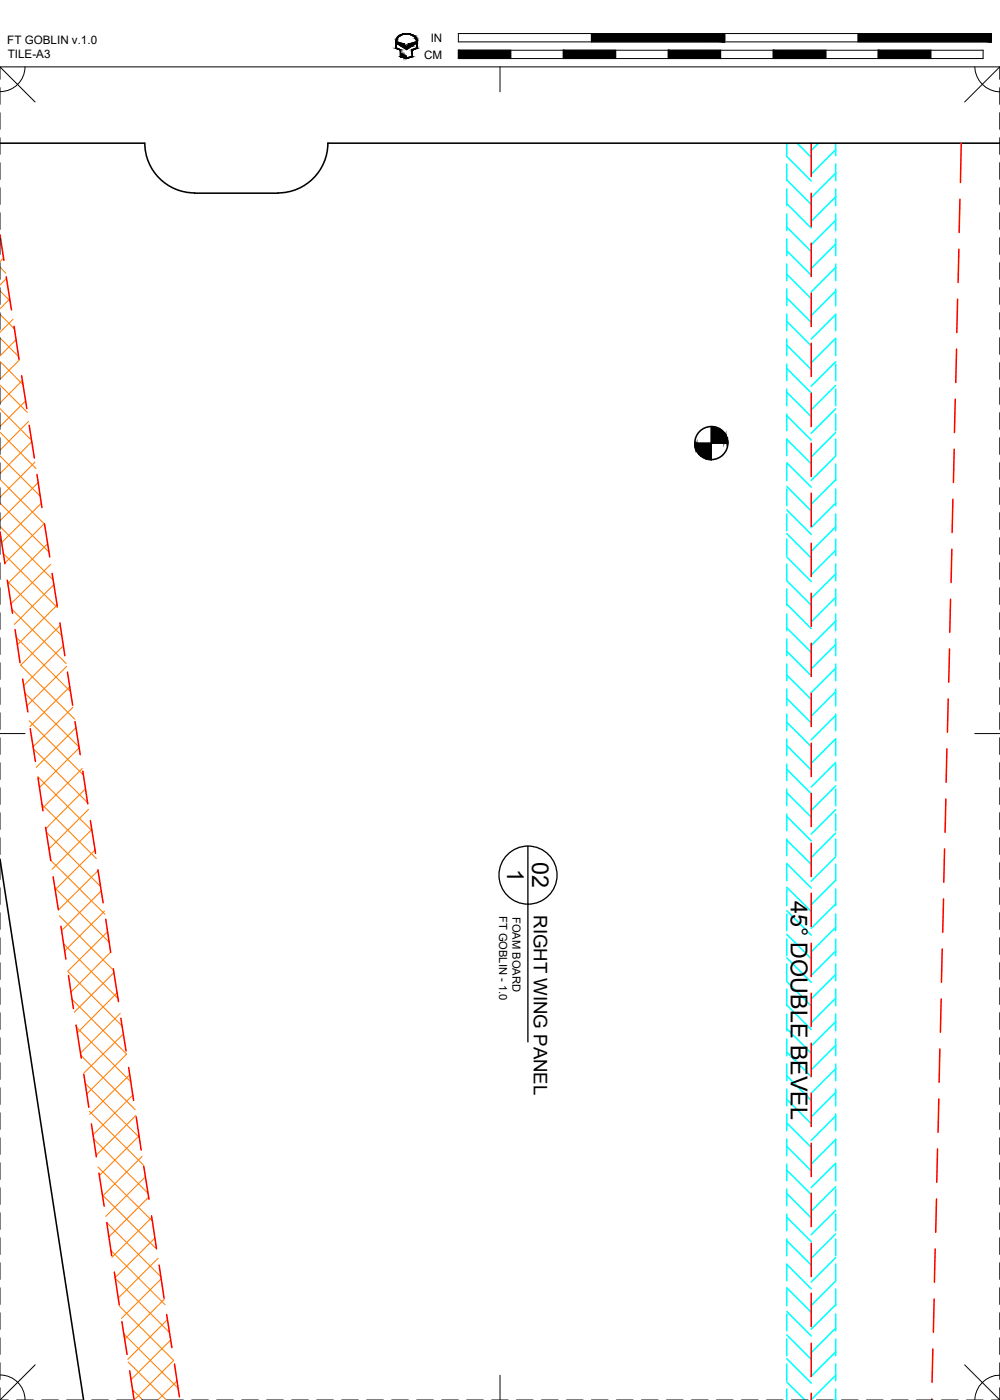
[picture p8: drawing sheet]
<svg xmlns="http://www.w3.org/2000/svg" width="190mm" height="267mm" viewBox="0 0 190 267" stroke-linecap="round" stroke-linejoin="round" font-family="sans-serif">
<defs><g id="words">
<g font-size="4.4">
<text x="96.6" y="165.5" transform="rotate(90 96.6 165.5)">1</text>
<text x="101.4" y="164.3" transform="rotate(90 101.4 164.3)">02</text>
<text x="150.7" y="171.6" transform="rotate(90 150.7 171.6)">45° DOUBLE BEVEL</text>
</g>
<text font-size="3.5" x="101.7" y="174.3" transform="rotate(90 101.7 174.3)">RIGHT WING PANEL</text>
<g font-size="2.2">
<text x="1.4" y="8.4">FT GOBLIN v.1.0</text>
<text x="1.5" y="11.1">TILE-A3</text>
<text x="80.8" y="11.2">CM</text>
<text x="82.1" y="8">IN</text>
</g>
<g font-size="2.1">
<text x="95.1" y="174.5" transform="rotate(90 95.1 174.5)">FT GOBLIN - 1.0</text>
<text x="97.6" y="174.7" transform="rotate(90 97.6 174.7)">FOAM BOARD</text>
</g>
</g></defs>
<!-- layer: 04 BEVEL -->
<g fill="none" stroke="#0ff" stroke-width=".3">
<path d="M149.9 29.8l4.6 4.7M149.9 34.3l4.6 4.6M149.9 38.8l4.6 4.6M149.9 27.3v2.4M149.9 31.2v3.2M149.9 36v3.2M151.9 27.3l2.6 2.7M155.9 27.3l-1.4 1.4M159.2 37.5l-4.7 4.7M159.2 33l-4.7 4.6M159.2 28.5l-4.7 4.7M159.2 27.3v2.4"/>
<path d="M159.2 31.2v3.2M159.2 36v3.2M149.9 43.3l4.6 4.6M149.9 47.8l4.6 4.6M149.9 52.2l4.6 4.7M149.9 56.7l4.6 4.7M149.9 40.8v3.1M149.9 45.5v3.2M149.9 50.3v3.2M149.9 55.1v3.1M149.9 59.8v3.2M159.2 59.9l-4.7 4.7"/>
<path d="M159.2 55.5l-4.7 4.6M159.2 50.9l-4.7 4.7M159.2 46.5l-4.7 4.6M159.2 42l-4.7 4.6M159.2 40.8v3.1M159.2 45.5v3.2M159.2 50.3v3.2M159.2 55.1v3.1M159.2 59.8v3.2M149.9 61.2l4.6 4.7M149.9 65.7l4.6 4.7M149.9 70.2l4.6 4.7"/>
<path d="M149.9 74.7l4.6 4.7M149.9 79.2l4.6 4.6M149.9 64.6v3.2M149.9 69.3v3.2M149.9 74.1v3.2M149.9 78.9v3.1M159.2 77.9l-4.7 4.6M159.2 73.4l-4.7 4.7M159.2 68.9l-4.7 4.7M159.2 64.4l-4.7 4.7M159.2 64.6v3.2M159.2 69.3v3.2"/>
<path d="M159.2 74.1v3.2M159.2 78.9v3.1M149.9 83.7l4.6 4.6M149.9 88.1l4.6 4.7M149.9 92.7l4.6 4.6M149.9 97.1l4.6 4.7M149.9 83.6v3.2M149.9 88.4v3.2M149.9 93.2v3.1M149.9 97.9v3.2M159.2 95.8l-4.7 4.7M159.2 91.4l-4.7 4.6"/>
<path d="M159.2 86.9l-4.7 4.6M159.2 82.4l-4.7 4.7M159.2 83.6v3.2M159.2 88.4v3.2M159.2 93.2v3.1M159.2 97.9v3.2M149.9 101.6l4.6 4.7M149.9 106.1l4.6 4.7M149.9 107.4v3.2l4.6 4.7M149.9 115.1l4.6 4.7M149.9 119.6l4.6 4.7M149.9 102.7v3.2"/>
<path d="M149.9 112.2v3.2M149.9 117v3.1M159.2 118.3l-4.7 4.7M159.2 113.8l-4.7 4.7M159.2 109.3l-4.7 4.7M159.2 104.8l-4.7 4.7M159.2 100.4l-4.7 4.6M159.2 102.7v3.2M159.2 107.4v3.2M159.2 112.2v3.2M159.2 117v3.1M149.9 124.1l4.6 4.6"/>
<path d="M149.9 128.6l4.6 4.6M149.9 133l4.6 4.7M149.9 137.6l4.6 4.6M149.9 121.7v3.2M149.9 126.5v3.2M149.9 131.3v3.1M149.9 136v3.2M159.2 136.3l-4.7 4.6M159.2 131.8l-4.7 4.6M159.2 127.3l-4.7 4.7M159.2 122.8l-4.7 4.6M159.2 121.7v3.2"/>
<path d="M159.2 126.5v3.2M159.2 131.3v3.1M159.2 136v3.2M149.9 142l4.6 4.7M149.9 146.5l4.6 4.7M149.9 151l4.6 4.7M149.9 155.5l4.6 4.7M149.9 140.8v3.2M149.9 145.5v3.2M149.9 150.3v3.2M149.9 155.1v3.2M149.9 159.8v3.2"/>
<path d="M159.2 158.7l-4.7 4.7M159.2 154.2l-4.7 4.7M159.2 149.7l-4.7 4.7M159.2 145.3l-4.7 4.6M159.2 140.7l-4.7 4.7M159.2 140.8v3.2M159.2 145.5v3.2M159.2 150.3v3.2M159.2 155.1v3.2M159.2 159.8v3.2M149.9 160l4.6 4.6M149.9 164.5l4.6 4.7"/>
<path d="M149.9 169l4.6 4.6M149.9 173.5l4.6 4.6M149.9 178l4.6 4.6M149.9 164.6v3.2M149.9 169.4v3.1M149.9 174.1v3.2M149.9 178.9v3.2M159.2 176.7l-4.7 4.6M159.2 172.2l-4.7 4.7M159.2 167.7l-4.7 4.6M159.2 163.2l-4.7 4.7M159.2 164.6v3.2"/>
<path d="M159.2 169.4v3.1M159.2 174.1v3.2M159.2 178.9v3.2M149.9 182.5l4.6 4.6M149.9 187l4.6 4.6M149.9 191.4l4.6 4.7M149.9 196l4.6 4.6M149.9 183.7v3.1M149.9 188.4v3.2M149.9 193.2v3.2M149.9 197.9v3.2M159.2 199.1l-4.7 4.7"/>
<path d="M159.2 194.6l-4.7 4.7M159.2 190.2l-4.7 4.6M159.2 185.6l-4.7 4.7M159.2 181.2l-4.7 4.6M159.2 183.7v3.1M159.2 188.4v3.2M159.2 193.2v3.2M159.2 197.9v3.2M149.9 200.4l4.6 4.7M149.9 204.9l4.6 4.7M149.9 209.4l4.6 4.7M149.9 213.9l4.6 4.7"/>
<path d="M149.9 218.4l4.6 4.6M149.9 202.7v3.2M149.9 207.5v3.1M149.9 212.2v3.2M149.9 217v3.2M159.2 217.1l-4.7 4.7M159.2 212.6l-4.7 4.6M159.2 208.1l-4.7 4.7M159.2 203.6l-4.7 4.7M159.2 202.7v3.2M159.2 207.5v3.1M159.2 212.2v3.2"/>
<path d="M159.2 217v3.2M149.9 222.9l4.6 4.7M149.9 227.4l4.6 4.6M149.9 231.9l4.6 4.6M149.9 236.3l4.6 4.7M149.9 221.8v3.1M149.9 226.5v3.2M149.9 231.3v3.2M149.9 236v3.2M159.2 239.6l-4.7 4.6M159.2 235l-4.7 4.7M159.2 230.6l-4.7 4.6"/>
<path d="M159.2 226.1l-4.7 4.6M159.2 221.6l-4.7 4.6M159.2 221.8v3.1M159.2 226.5v3.2M159.2 231.3v3.2M159.2 236v3.2M149.9 240.9l4.6 4.6M149.9 245.3l4.6 4.7M149.9 249.8l4.6 4.7M149.9 254.3l4.6 4.7M149.9 258.8l4.6 4.7M149.9 240.8v3.2"/>
<path d="M149.9 245.6v3.1M149.9 250.3v3.2M149.9 255.1v3.2M149.9 259.9v3.1M159.2 257.5l-4.7 4.7M159.2 253l-4.7 4.7M159.2 248.5l-4.7 4.7M159.2 244l-4.7 4.7M159.2 240.8v3.2M159.2 245.6v3.1M159.2 250.3v3.2M159.2 255.1v3.2"/>
<path d="M159.2 259.9v3.1M149.9 263.3l3.4 3.4M149.9 264.6v2.1M159.2 266.5l-.2 .2M159.2 262l-4.7 4.7M159.2 264.6v2.1"/>
</g>
<!-- layer: 02 SCORE -->
<g fill="none" stroke="#f00" stroke-width=".3">
<path d="M154.5 27.3v6.3M154.5 36.8v6.4M182.9 37.9l-.2 6.4M183.1 27.3l-.1 7.5M0 44.7l.7 4.9M1.2 52.7l1 6.3M154.5 46.3v6.4M154.5 55.9v6.3M182.4 57l-.1 6.3M182.7 47.5l-.2 6.3M2.7 62.2l.9 6.3M4.1 71.6l1 6.2"/>
<path d="M154.5 65.4v6.3M154.5 74.9v6.4M182 76l-.2 6.4M182.2 66.5l-.1 6.4M5.6 81l.9 6.3M7 90.4l1 6.3M8.5 99.8l1 6.3M154.5 84.4v6.4M154.5 94v6.3M181.5 95.1l-.1 6.3M181.8 85.6l-.2 6.3M0 101.3l.9 6.1"/>
<path d="M1.4 110.5l1 6.3M2.9 120l.9 6.3M9.9 109.2l1 6.3M11.4 118.7l1 6.2M154.5 103.5v6.3M154.5 113v6.4M181.1 114.1l-.2 6.3M181.3 104.6l-.1 6.4M4.3 129.4l1 6.2M5.8 138.8l.9 6.3M12.8 128l1 6.3M14.3 137.5l1 6.3"/>
<path d="M154.5 122.5v6.4M154.5 132.1v6.3M180.6 133.1l-.1 6.4M180.9 123.6l-.2 6.4M7.2 148.2l1 6.3M8.7 157.6l1 6.3M15.8 146.9l.9 6.2M17.2 156.3l1 6.3M154.5 141.6v6.3M154.5 151.1v6.4M180.2 152.2l-.2 6.3M180.4 142.7l-.2 6.3"/>
<path d="M10.1 167l1 6.3M11.6 176.5l1 6.2M18.7 165.7l.9 6.3M20.1 175.1l1 6.3M154.5 160.6v6.4M154.5 170.2v6.3M154.5 179.7v6.3M179.7 171.2l-.1 6.4M179.9 161.7l-.1 6.4M13 185.8l1 6.3M14.5 195.3l1 6.3M21.6 184.5l1 6.3"/>
<path d="M23 194l1 6.2M154.5 189.2v6.4M154.5 198.7v6.4M179 199.8l-.1 6.4M179.3 190.3l-.2 6.3M179.5 180.8l-.2 6.3M16 204.7l.9 6.2M17.4 214.1l1 6.3M24.5 203.3l1 6.3M25.9 212.8l1 6.3M154.5 208.3v6.3M154.5 217.8v6.3"/>
<path d="M178.6 218.9l-.1 6.3M178.8 209.3l-.1 6.4M18.9 223.5l.9 6.3M20.3 232.9l1 6.3M27.4 222.2l1 6.2M28.9 231.6l.9 6.3M154.5 227.3v6.4M154.5 236.8v6.4M178.2 237.9l-.2 6.4M178.4 228.4l-.1 6.4M21.8 242.3l.9 6.3M23.2 251.8l1 6.2"/>
<path d="M30.3 241l1 6.3M31.8 250.4l.9 6.3M33.2 259.9l1 6.2M154.5 246.4v6.3M154.5 255.9v6.3M177.7 257l-.1 6.3M178 247.5l-.2 6.3M24.7 261.1l.8 5.6M154.5 265.4v1.3M177.5 266.5v.2"/>
</g>
<!-- layer: 06 CAVITY -->
<g fill="none" stroke="#ff7f00" stroke-width=".2">
<path d="M0 46.4l.3 .3M0 50.9l1.1 1.1M0 55.4l1.9 1.9M0 59.9l2.7 2.7M0 45.2v.1M.6 49.2l-.6 .6M1.2 53l-1.2 1.3M1.8 56.9l-1.8 1.9M0 64.4l3.6 3.6M0 68.9l4.4 4.4M0 73.4l5.2 5.2M0 77.8l6.1 6.1"/>
<path d="M2.5 60.8l-2.5 2.5M3.1 64.7l-3.1 3.1M3.7 68.6l-3.7 3.7M4.3 72.5l-4.3 4.3M4.9 76.4l-4.9 4.9M0 82.3l6.8 6.9M0 86.9l7.7 7.6M0 91.3l8.5 8.6M0 95.8l9.3 9.4M5.5 80.3l-5.5 5.5M6.1 84.1l-6.1 6.1M6.6 88.1l-6.6 6.6"/>
<path d="M7.3 91.9l-7.3 7.3M7.9 95.8l-7.6 7.6M8.5 99.7l-7.6 7.6M0 100.3l10.1 10.2M.6 105.4l10.4 10.4M1.4 110.8l10.4 10.3M2.3 116.1l10.3 10.3M9.1 103.6l-7.6 7.6M9.7 107.5l-7.6 7.5M10.3 111.4l-7.6 7.6M10.9 115.3l-7.6 7.5M11.5 119.2l-7.6 7.5"/>
<path d="M3.1 121.4l10.3 10.3M3.9 126.7l10.3 10.3M4.7 132l10.4 10.3M5.6 137.3l10.3 10.3M12.1 123l-7.6 7.6M12.7 126.9l-7.6 7.6M13.3 130.8l-7.6 7.6M13.9 134.7l-7.6 7.6M14.5 138.6l-7.6 7.6M6.4 142.6l10.3 10.3M7.2 147.9l10.3 10.4M8 153.2l10.4 10.4"/>
<path d="M8.8 158.5l10.3 10.4M15.1 142.5l-7.6 7.6M15.7 146.4l-7.6 7.5M16.3 150.3l-7.6 7.6M16.9 154.2l-7.6 7.5M17.5 158.1l-7.6 7.5M9.6 163.9l10.4 10.3M10.5 169.2l10.3 10.3M11.3 174.5l10.3 10.3M12.1 179.8l10.3 10.4M18.1 161.9l-7.6 7.6M18.7 165.8l-7.6 7.6"/>
<path d="M19.3 169.7l-7.6 7.6M19.9 173.6l-7.6 7.6M20.5 177.5l-7.6 7.5M12.9 185.1l10.4 10.4M13.7 190.4l10.4 10.4M14.6 195.7l10.3 10.4M21.1 181.4l-7.6 7.6M21.7 185.3l-7.6 7.5M22.3 189.2l-7.6 7.5M22.9 193l-7.6 7.6M23.5 196.9l-7.6 7.6M15.4 201l10.3 10.4"/>
<path d="M16.2 206.4l10.3 10.3M17 211.7l10.4 10.3M17.9 217l10.3 10.3M24.1 200.8l-7.6 7.6M24.7 204.7l-7.6 7.6M25.3 208.6l-7.6 7.6M25.9 212.5l-7.5 7.6M26.5 216.4l-7.5 7.5M18.7 222.3l10.3 10.3M19.5 227.6l10.3 10.3M20.3 232.9l10.4 10.3M21.1 238.2l10.4 10.3"/>
<path d="M27.1 220.3l-7.6 7.6M27.7 224.2l-7.6 7.5M28.3 228.1l-7.6 7.5M28.9 231.9l-7.6 7.6M29.5 235.8l-7.6 7.6M30.1 239.7l-7.6 7.6M22 243.5l10.3 10.4M22.8 248.8l10.3 10.4-7.6 7.5M23.6 254.1l10.3 10.4M24.4 259.5l7.3 7.2M30.7 243.6l-7.6 7.6M31.3 247.5l-7.5 7.6"/>
<path d="M31.9 251.4l-7.5 7.6M32.5 255.3l-7.5 7.5M25.3 264.8l1.9 1.9M33.7 263.1l-3.6 3.6"/>
</g>
<!-- layer: 01 CUT -->
<path d="M0 27.3h27.5M27.6 27.3a9.5 9.5 0 0 0 9.5 9.5M37.1 36.8h15.8M62.5 27.3a9.5 9.5 0 0 1-9.5 9.5M62.5 27.3h128M0 163.7l15.9 103" fill="none" stroke="#000" stroke-width=".3"/>
<!-- layer: 23 NOTES -->
<g fill="none" stroke="#000" stroke-width=".25">
<path d="M132.3 84.4h6.4M135.5 81.3v6.3M100.6 161.2v37.3"/>
<circle cx="100.6" cy="166.7" r="5.5"/>
</g>
<g fill="#000" stroke="#000" stroke-width=".19">
<path d="M132.5 84.4v1.1l-.1-.5zM138.6 83.9l.1 .5z"/>
<path d="M132.4 84.4v.6l.1-.6zM132.3 84.4l.1 .6z"/>
<path d="M132.8 84.4l-.3 1.1 .3 .5zM132.5 84.4h.3l-.3 1.1z"/>
<path d="M133.1 84.4l-.3 1.6 .3 .5zM132.8 84.4h.3l-.3 1.6z"/>
<path d="M133.5 84.4l-.4 2.1 .4 .4zM133.1 84.4h.4l-.4 2.1z"/>
<path d="M133.9 84.4l-.4 2.5 .4 .3zM133.5 84.4h.4l-.4 2.5z"/>
<path d="M134.4 84.4l-.5 2.8 .5 .2zM133.9 84.4h.5l-.5 2.8z"/>
<path d="M134.9 84.4l-.5 3 .5 .2zM134.4 84.4h.5l-.5 3z"/>
<path d="M135.5 84.4l-.6 3.2h.6zM134.9 84.4h.6l-.6 3.2z"/>
<path d="M136 81.3l-.5 3.1h.5zM135.5 81.3h.5l-.5 3.1z"/>
<path d="M136.6 81.5l-.6 2.9h.6zM136 81.3l.6 .2-.6 2.9z"/>
<path d="M137.1 81.7l-.5 2.7h.5zM136.6 81.5l.5 .2-.5 2.7z"/>
<path d="M137.5 82l-.4 2.4h.4zM137.1 81.7l.4 .3-.4 2.4z"/>
<path d="M137.9 82.4l-.4 2h.4zM137.5 82l.4 .4-.4 2z"/>
<path d="M138.3 82.8l-.4 1.6h.4zM137.9 82.4l.4 .4-.4 1.6z"/>
<path d="M138.5 83.3l-.2 1.1h.2zM138.3 82.8l.2 .5-.2 1.1z"/>
<path d="M138.6 83.9l-.1 .5h.1zM138.5 83.3l.1 .6-.1 .5z"/>
</g>
<circle cx="135.5" cy="84.4" r="3.2" fill="none" stroke="#000" stroke-width=".3"/>
<!-- layer: 22 TILED -->
<g fill="none" stroke="#000" stroke-width=".19">
<path d="M0 12.7l6.7 6.7M0 16.7v3.2M4.8 12.7a4.7 4.7 0 0 1-4.8 4.8M75.6 7.9a2 2 0 0 1 3.2-1l.5 .6 .1 1.7-.9 .3v1.3l-1.1 .2-.1-.3v.3h-.2v-.4h-.1v.3h-.1v-.5h-.1v.5l-.2-.1v-.6h-.1v.6h-.1v-1.3l-.9-.3v-1.3M75.7 8l1.3 .4 .2 .4h.4l.2-.4 1.4-.4v.3l-1.8 1.2-1.7-1.2zM75.8 7a2.26 2.26 0 0 1 3.6 .6l.1 1.6-.9 .4v1.2l-1.2 .4-1.1-.4v-1.3l-.9-.3a2.64 2.64 0 0 1 .4-2.2zM87.3 6.4h101.6v1.6h-101.6zM87.3 9.6h100v1.6h-100zM95.3 12.7v4.8M97.3 9.6v1.6M107.3 9.6v1.6M112.7 6.4v1.6"/>
<path d="M117.3 9.6v1.6M127.3 9.6v1.6M137.3 9.6v1.6M138.1 6.4v1.6M147.3 9.6v1.6M157.3 9.6v1.6M163.5 6.4v1.6M167.3 9.6v1.6M177.3 9.6v1.6M185.7 12.7a4.9 4.9 0 0 0 4.8 4.8M190.5 12.7h-190.5v2.4M190.5 12.7l-6.7 6.7"/>
<path d="M190.5 12.7v2.4M190.5 16.7v3.2M0 21.5v3.1M0 26.2v3.2M0 31v3.2M0 35.8v3.1M190.5 21.5v3.1M190.5 26.2v3.2M190.5 31v3.2M190.5 35.8v3.1M0 40.5v3.2M0 45.3v3.2"/>
<path d="M0 50v3.2M0 54.8v3.2M0 59.6v3.1M190.5 40.5v3.2M190.5 45.3v3.2M190.5 50v3.2M190.5 54.8v3.2M190.5 59.6v3.1M0 64.3v3.2M0 69.1v3.2M0 73.9v3.1M0 78.6v3.2"/>
<path d="M190.5 64.3v3.2M190.5 69.1v3.2M190.5 73.9v3.1M190.5 78.6v3.2M0 83.4v3.2M0 88.1v3.2M0 92.9v3.2M0 97.7v3.1M190.5 83.4v3.2M190.5 88.1v3.2M190.5 92.9v3.2M190.5 97.7v3.1"/>
<path d="M0 102.4v3.2M0 107.2v3.2M0 112v3.1M0 116.7v3.2M190.5 102.4v3.2M190.5 107.2v3.2M190.5 112v3.1M190.5 116.7v3.2M0 139.7h4.8M0 121.5v3.2M0 126.3v3.1M0 131v3.2"/>
<path d="M0 135.8v3.2M185.7 139.7h4.8M190.5 121.5v3.2M190.5 126.3v3.1M190.5 131v3.2M190.5 135.8v3.2M0 140.5v3.2M0 145.3v3.2M0 150.1v3.1M0 154.8v3.2M0 159.6v3.2M190.5 140.5v3.2"/>
<path d="M190.5 145.3v3.2M190.5 150.1v3.1M190.5 154.8v3.2M190.5 159.6v3.2M0 164.4v3.1M0 169.1v3.2M0 173.9v3.2M0 178.6v3.2M190.5 164.4v3.1M190.5 169.1v3.2M190.5 173.9v3.2M190.5 178.6v3.2"/>
<path d="M0 183.4v3.2M0 188.2v3.1M0 192.9v3.2M0 197.7v3.2M190.5 183.4v3.2M190.5 188.2v3.1M190.5 192.9v3.2M190.5 197.7v3.2M0 202.5v3.1M0 207.2v3.2M0 212v3.2M0 216.7v3.2"/>
<path d="M190.5 202.5v3.1M190.5 207.2v3.2M190.5 212v3.2M190.5 216.7v3.2M0 221.5v3.2M0 226.3v3.1M0 231v3.2M0 235.8v3.2M190.5 221.5v3.2M190.5 226.3v3.1M190.5 231v3.2M190.5 235.8v3.2"/>
<path d="M0 240.6v3.1M0 245.3v3.2M0 250.1v3.2M0 254.8v3.2M0 259.6v3.2M190.5 240.6v3.1M190.5 245.3v3.2M190.5 250.1v3.2M190.5 254.8v3.2M190.5 259.6v3.2M0 264.4v2.3M0 266.7h1.6"/>
<path d="M0 261.9a4.7 4.7 0 0 1 4.8 4.8M3.2 266.7h3.2M6.7 260l-6.7 6.7M7.9 266.7h3.2M12.7 266.7h3.2M17.5 266.7h3.1M22.2 266.7h3.2M27 266.7h3.2M31.8 266.7h3.1M36.5 266.7h3.2M41.3 266.7h3.2M46 266.7h3.2"/>
<path d="M50.8 266.7h3.2M55.6 266.7h3.1M60.3 266.7h3.2M65.1 266.7h3.2M69.9 266.7h3.1M74.6 266.7h3.2M79.4 266.7h3.2M84.1 266.7h3.2M88.9 266.7h3.2M93.7 266.7h3.1M95.3 262v4.7M98.4 266.7h3.2"/>
<path d="M103.1 266.7h3.2M107.9 266.7h3.2M112.7 266.7h3.1M117.4 266.7h3.2M122.2 266.7h3.2M127 266.7h3.1M131.7 266.7h3.2M136.5 266.7h3.2M141.2 266.7h3.2M146 266.7h3.2M150.8 266.7h3.1M155.5 266.7h3.2"/>
<path d="M160.3 266.7h3.2M165.1 266.7h3.1M169.8 266.7h3.2M174.6 266.7h3.2M179.3 266.7h3.2M183.8 260l6.7 6.7M184.1 266.7h3.2M188.9 266.7h1.6M190.5 262a4.8 4.8 0 0 0-4.8 4.7M190.5 264.4v2.3"/>
</g>
<g fill="#000" stroke="#000" stroke-width=".19">
<path d="M75.7 8l1.1 .3h-1.1zM76.4 8.8h2.1l-1.1 .7zM77 11h.8l-.4 .2zM77 6.4h.8zM78 8.3l1.2-.3v.3z"/>
<path d="M75.4 7.9l.1 1.3v-1.3zM75.4 7.9l.1 1.3h-.1z"/>
<path d="M75.4 9.2h.3zM75.4 9.2h.3z"/>
<path d="M75.5 7.6l.1 .1zM75.5 7.6l.1 .1z"/>
<path d="M75.5 7.7v.2l.1-.2zM75.5 7.7v.2h-.1z"/>
<path d="M75.6 7.4v.2l.1-.2zM75.6 7.4l-.1 .2z"/>
<path d="M75.6 7.3h.1zM75.6 7.3l.1 .1z"/>
<path d="M75.4 9.2l1 .3zM75.4 9.2l1 .3z"/>
<path d="M75.7 7.1v.2l.1-.2zM75.7 7.1v.2h-.1z"/>
<path d="M75.8 7v.1l.1-.1zM75.8 7l-.1 .1z"/>
<path d="M75.9 6.9v.1l.1-.1zM75.8 7l.1-.1z"/>
<path d="M76 6.8v.1l.2-.1zM76 6.8l-.1 .1z"/>
<path d="M76.1 6.7l.1 .1 .1-.1zM76 6.8l.1-.1 .1 .1z"/>
<path d="M76.1 9.5h.3zM76.1 9.5h.3z"/>
<path d="M76.3 9.5l.1 1.3v-1.3zM76.3 9.5l.1 1.3h-.1z"/>
<path d="M76.3 10.8h.1zM76.3 10.8h.1z"/>
<path d="M76.5 10.8h.1zM76.5 10.8h.1z"/>
<path d="M76.3 10.8h.2zM76.3 10.8h.2z"/>
<path d="M76.3 6.6v.1l.2-.1zM76.1 6.7l.2-.1z"/>
<path d="M76.4 6.6h.2zM76.3 6.6h.2z"/>
<path d="M76.5 10.2l.1 .6v-.6zM76.5 10.2l.1 .6h-.1z"/>
<path d="M76.3 10.8h.3zM76.3 10.8h.3zM76.3 10.8h.3zM76.3 10.8h.3z"/>
<path d="M76.3 10.8h.3zM76.3 10.8h.3z"/>
<path d="M76.3 10.8l.5 .1zM76.3 10.8l.5 .1z"/>
<path d="M75.7 8.3l1.3 .1zM75.7 8.3l1.3 .1z"/>
<path d="M76.6 6.5v.1l.3-.1zM76.4 6.6l.2-.1z"/>
<path d="M76.8 10.4l.1 .4v-.4zM76.8 10.4l.1 .4h-.1z"/>
<path d="M76.8 10.8l.1 .1zM76.8 10.8l.1 .1z"/>
<path d="M76.4 10.9h.5zM76.4 10.9h.5z"/>
<path d="M76.5 10.9h.5zM76.5 10.9h.5z"/>
<path d="M77 10.9h.1zM77 10.9h.1z"/>
<path d="M75.8 8.4l1.2 .2v-.2zM75.8 8.4l1.2 .2h-.9z"/>
<path d="M76.1 8.6l1.1 .2-.2-.2zM76.1 8.6l1.1 .2h-.8z"/>
<path d="M76.6 6.5h.5zM76.6 6.5h.3z"/>
<path d="M77 10.6l.1 .3v-.3zM77 10.6l.1 .3h-.1z"/>
<path d="M76.7 10.9l.4 .1zM76.7 10.9l.4 .1z"/>
<path d="M76.8 11h.5zM76.8 11h.5z"/>
<path d="M76.7 6.5h.5zM76.6 6.5h.5z"/>
<path d="M77.3 10.7l.1 .3zM77.3 10.7l.1 .3z"/>
<path d="M77.3 11h.1zM77.3 11h.1z"/>
<path d="M76.9 11h.5zM76.9 11h.5z"/>
<path d="M77 6.4l1.1 .1zM76.7 6.5l.3-.1 1.1 .1z"/>
<path d="M77.5 11h.4zM77.4 11h.4z"/>
<path d="M77.6 6.5h.6zM77.6 6.5h.6z"/>
<path d="M77.7 6.5h.6zM77.7 6.5h.6z"/>
<path d="M78 6.5l.5 .1zM78 6.5l.5 .1z"/>
<path d="M78.3 6.6h.2zM78.3 6.6h.2z"/>
<path d="M78.3 6.6l.5 .1zM78.3 6.6l.5 .1z"/>
<path d="M78.5 9.6l.1 1.2v-1.2zM78.5 9.6l.1 1.2h-.1z"/>
<path d="M78.5 10.8h.1zM78.2 10.8h.4z"/>
<path d="M77.9 11l.7-.2h-.4zM77.5 11l.7-.2-.3 .2z"/>
<path d="M78.6 6.7l.3 .1zM78.6 6.7l.3 .1z"/>
<path d="M78.5 9.5l.1 .1 .2-.1zM78.5 9.5l.1 .1z"/>
<path d="M77.8 8.6l.7 .2 .3-.2zM77.6 8.8l.2-.2 .7 .2z"/>
<path d="M78.7 6.8l.3 .1zM78.7 6.8l.3 .1z"/>
<path d="M78.9 6.9l.2 .1zM78.9 6.9l.2 .1z"/>
<path d="M77.8 8.4l1 .2 .3-.2zM77.8 8.4l1 .2h-1z"/>
<path d="M79 7l.2 .1zM79 7l.2 .1z"/>
<path d="M79.1 7.1l.2 .2zM79.1 7.1l.2 .2z"/>
<path d="M78 8.3h1.2zM77.8 8.4h1.3z"/>
<path d="M79.2 7.3l.1 .1zM79.2 7.3l.1 .1z"/>
<path d="M79.2 7.4l.2 .2zM79.2 7.4l.2 .2z"/>
<path d="M79.3 7.6l.1 .1zM79.3 7.6l.1 .1z"/>
<path d="M79.3 7.7l.2 .2zM79.3 7.7l.2 .2z"/>
<path d="M79.4 7.9l.1 1.3v-1.3zM79.4 7.9l.1 1.3h-.1z"/>
<path d="M79.4 9.2h.1zM79.2 9.2h.3z"/>
<path d="M78.8 9.5l.7-.3h-.3zM78.5 9.5l.7-.3-.4 .3z"/>
<path d="M87.3 9.6l10 1.6v-1.6zM87.3 9.6l10 1.6h-10z"/>
<path d="M107.3 9.6l10 1.6v-1.6zM107.3 9.6l10 1.6h-10z"/>
<path d="M127.3 9.6l10 1.6v-1.6zM127.3 9.6l10 1.6h-10z"/>
<path d="M112.7 6.4l25.4 1.6v-1.6zM112.7 6.4l25.4 1.6h-25.4z"/>
<path d="M147.3 9.6l10 1.6v-1.6zM147.3 9.6l10 1.6h-10z"/>
<path d="M167.3 9.6l10 1.6v-1.6zM167.3 9.6l10 1.6h-10z"/>
<path d="M163.5 6.4l25.4 1.6v-1.6zM163.5 6.4l25.4 1.6h-25.4z"/>
</g>
<use href="#words"/>
</svg>
